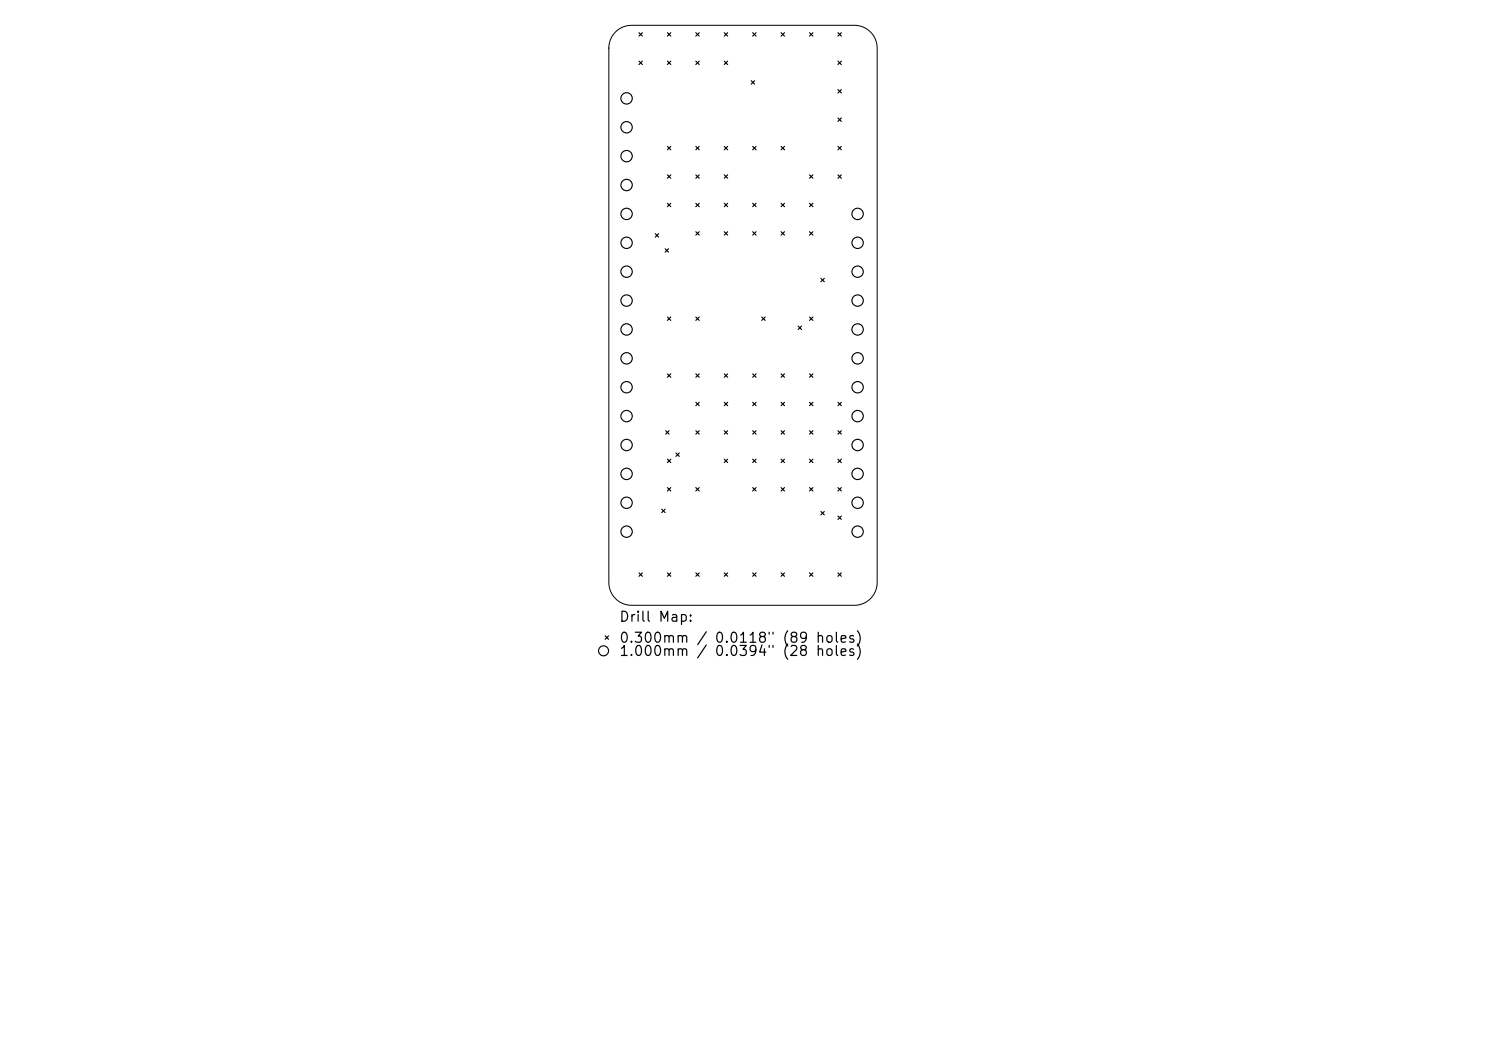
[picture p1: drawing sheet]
<svg xmlns="http://www.w3.org/2000/svg" width="297mm" height="210mm" viewBox="0 0 297 210" stroke-linecap="round" stroke-linejoin="round" font-family="sans-serif">
<defs><g id="words">
<g font-size="2">
<text x="123.6" y="124.7">Drill Map:</text>
<text x="123.6" y="128.9">0.300mm / 0.0118&quot; (89 holes)</text>
<text x="123.6" y="131.6">1.000mm</text>
<text x="142.7" y="131.6">0.0394&quot; (28</text>
</g>
</g></defs>
<path d="M123 6.4a4.5 4.5 0 0 1 3.2-1.3h44.6a4.5 4.5 0 0 1 4.5 4.5v106.8a4.5 4.5 0 0 1-4.5 4.5h-44.6a4.5 4.5 0 0 1-4.5-4.5v-106.8a4.5 4.5 0 0 1 1.3-3.2z" fill="none" stroke="#000" stroke-width=".2"/>
<g fill="none" stroke="#000" stroke-width=".23">
<path d="M127.7 6.5l.7 .7M127.7 12.2l.7 .7M128.4 6.5l-.7 .7M128.4 12.2l-.7 .7M133.4 12.2l.7 .7M133.4 6.5l.7 .7M134.1 6.5l-.7 .7M134.1 12.2l-.7 .7M139.1 12.2l.7 .7M139.1 6.5l.7 .7M139.8 6.5l-.7 .7M139.8 12.2l-.7 .7"/>
<path d="M144.8 6.5l.6 .7M144.8 12.2l.6 .7M145.4 6.5l-.6 .7M145.4 12.2l-.6 .7M150.1 16.1l.7 .7M150.4 6.5l.7 .7M150.8 16.1l-.7 .7M151.1 6.5l-.7 .7M156.1 6.5l.7 .7M156.8 6.5l-.7 .7M161.8 6.5l.7 .7M162.5 6.5l-.7 .7"/>
<path d="M167.5 12.2l.7 .7M167.5 6.5l.7 .7M167.5 17.9l.7 .7M168.2 12.2l-.7 .7M168.2 17.9l-.7 .7M168.2 6.5l-.7 .7M133.4 29.3l.7 .6M133.4 34.9l.7 .7M134.1 29.3l-.7 .6M134.1 34.9l-.7 .7M139.1 34.9l.7 .7M139.1 29.3l.7 .6"/>
<path d="M139.8 29.3l-.7 .6M139.8 34.9l-.7 .7M144.8 29.3l.6 .6M144.8 34.9l.6 .7M145.4 29.3l-.6 .6M145.4 34.9l-.6 .7M150.4 29.3l.7 .6M151.1 29.3l-.7 .6M156.1 29.3l.7 .6M156.8 29.3l-.7 .6M161.8 34.9l.7 .7M162.5 34.9l-.7 .7"/>
<path d="M167.5 34.9l.7 .7M167.5 23.6l.7 .7M167.5 29.3l.7 .6M168.2 29.3l-.7 .6M168.2 34.9l-.7 .7M168.2 23.6l-.7 .7M131 46.7l.6 .7M131.6 46.7l-.6 .7M132.9 49.7l.7 .7M133.4 40.6l.7 .7M133.6 49.7l-.7 .7M134.1 40.6l-.7 .7"/>
<path d="M139.1 40.6l.7 .7M139.1 46.3l.7 .7M139.8 40.6l-.7 .7M139.8 46.3l-.7 .7M144.8 40.6l.6 .7M144.8 46.3l.6 .7M145.4 40.6l-.6 .7M145.4 46.3l-.6 .7M150.4 46.3l.7 .7M150.4 40.6l.7 .7M151.1 46.3l-.7 .7M151.1 40.6l-.7 .7"/>
<path d="M156.1 40.6l.7 .7M156.1 46.3l.7 .7M156.8 40.6l-.7 .7M156.8 46.3l-.7 .7M161.8 40.6l.7 .7M161.8 46.3l.7 .7M162.5 46.3l-.7 .7M162.5 40.6l-.7 .7M164.1 55.6l.6 .7M164.7 55.6l-.6 .7M133.4 63.3l.7 .7M133.4 74.7l.7 .7"/>
<path d="M134.1 63.3l-.7 .7M134.1 74.7l-.7 .7M139.1 63.3l.7 .7M139.1 74.7l.7 .7M139.8 63.3l-.7 .7M139.8 74.7l-.7 .7M144.8 74.7l.6 .7M145.4 74.7l-.6 .7M150.4 74.7l.7 .7M151.1 74.7l-.7 .7M152.3 63.3l.6 .7M152.9 63.3l-.6 .7"/>
<path d="M156.1 74.7l.7 .7M156.8 74.7l-.7 .7M159.5 65.2l.7 .6M160.2 65.2l-.7 .6M161.8 63.3l.7 .7M161.8 74.7l.7 .7M162.5 63.3l-.7 .7M162.5 74.7l-.7 .7M133 86.1l.7 .6M133.4 91.7l.7 .7M133.4 97.4l.7 .7M133.7 86.1l-.7 .6"/>
<path d="M134.1 91.7l-.7 .7M134.1 97.4l-.7 .7M135.1 90.5l.7 .7M135.8 90.5l-.7 .7M139.1 80.4l.7 .7M139.1 97.4l.7 .7M139.1 86.1l.7 .6M139.8 86.1l-.7 .6M139.8 80.4l-.7 .7M139.8 97.4l-.7 .7M144.8 86.1l.6 .6M144.8 80.4l.6 .7"/>
<path d="M144.8 91.7l.6 .7M145.4 80.4l-.6 .7M145.4 86.1l-.6 .6M145.4 91.7l-.6 .7M150.4 80.4l.7 .7M150.4 91.7l.7 .7M150.4 86.1l.7 .6M150.4 97.4l.7 .7M151.1 91.7l-.7 .7M151.1 80.4l-.7 .7M151.1 97.4l-.7 .7M151.1 86.1l-.7 .6"/>
<path d="M156.1 91.7l.7 .7M156.1 80.4l.7 .7M156.1 86.1l.7 .6M156.1 97.4l.7 .7M156.8 86.1l-.7 .6M156.8 91.7l-.7 .7M156.8 80.4l-.7 .7M156.8 97.4l-.7 .7M161.8 97.4l.7 .7M161.8 86.1l.7 .6M161.8 80.4l.7 .7M161.8 91.7l.7 .7"/>
<path d="M162.5 80.4l-.7 .7M162.5 86.1l-.7 .6M162.5 91.7l-.7 .7M162.5 97.4l-.7 .7M167.5 91.7l.7 .7M167.5 86.1l.7 .6M167.5 97.4l.7 .7M167.5 80.4l.7 .7M168.2 86.1l-.7 .6M168.2 91.7l-.7 .7M168.2 97.4l-.7 .7M168.2 80.4l-.7 .7"/>
<path d="M127.7 114.5l.7 .7M128.4 114.5l-.7 .7M132.3 101.7l.6 .7M132.9 101.7l-.6 .7M133.4 114.5l.7 .7M134.1 114.5l-.7 .7M139.1 114.5l.7 .7M139.8 114.5l-.7 .7M144.8 114.5l.6 .7M145.4 114.5l-.6 .7M150.4 114.5l.7 .7M151.1 114.5l-.7 .7"/>
<path d="M156.1 114.5l.7 .7M156.8 114.5l-.7 .7M161.8 114.5l.7 .7M162.5 114.5l-.7 .7M164.1 102.2l.6 .7M164.7 102.2l-.6 .7M167.5 103.1l.7 .7M167.5 114.5l.7 .7M168.2 103.1l-.7 .7M168.2 114.5l-.7 .7M120.9 127.1l.7 .6M121.6 127.1l-.7 .6"/>
<circle cx="125.2" cy="19.7" r="1.14"/>
<circle cx="125.2" cy="37" r="1.14"/>
<circle cx="125.2" cy="31.2" r="1.14"/>
<circle cx="125.2" cy="25.4" r="1.14"/>
<circle cx="125.2" cy="54.3" r="1.14"/>
<circle cx="125.2" cy="48.5" r="1.14"/>
<circle cx="125.2" cy="42.7" r="1.14"/>
<circle cx="171.4" cy="54.3" r="1.14"/>
<circle cx="171.4" cy="48.5" r="1.14"/>
<circle cx="171.4" cy="42.7" r="1.14"/>
<circle cx="125.2" cy="71.6" r="1.14"/>
<circle cx="125.2" cy="65.8" r="1.14"/>
<circle cx="125.2" cy="60.1" r="1.14"/>
<circle cx="125.2" cy="77.4" r="1.14"/>
<circle cx="171.4" cy="65.8" r="1.14"/>
<circle cx="171.4" cy="71.6" r="1.14"/>
<circle cx="171.4" cy="60.1" r="1.14"/>
<circle cx="171.4" cy="77.4" r="1.14"/>
<circle cx="125.2" cy="83.1" r="1.14"/>
<circle cx="125.2" cy="88.9" r="1.14"/>
<circle cx="125.2" cy="94.7" r="1.14"/>
<circle cx="171.4" cy="83.1" r="1.14"/>
<circle cx="171.4" cy="88.9" r="1.14"/>
<circle cx="171.4" cy="94.7" r="1.14"/>
<circle cx="125.2" cy="106.2" r="1.14"/>
<circle cx="125.2" cy="100.5" r="1.14"/>
<circle cx="171.4" cy="106.2" r="1.14"/>
<circle cx="171.4" cy="100.5" r="1.14"/>
<circle cx="120.6" cy="130" r="1"/>
</g>
<use href="#words"/>
</svg>
